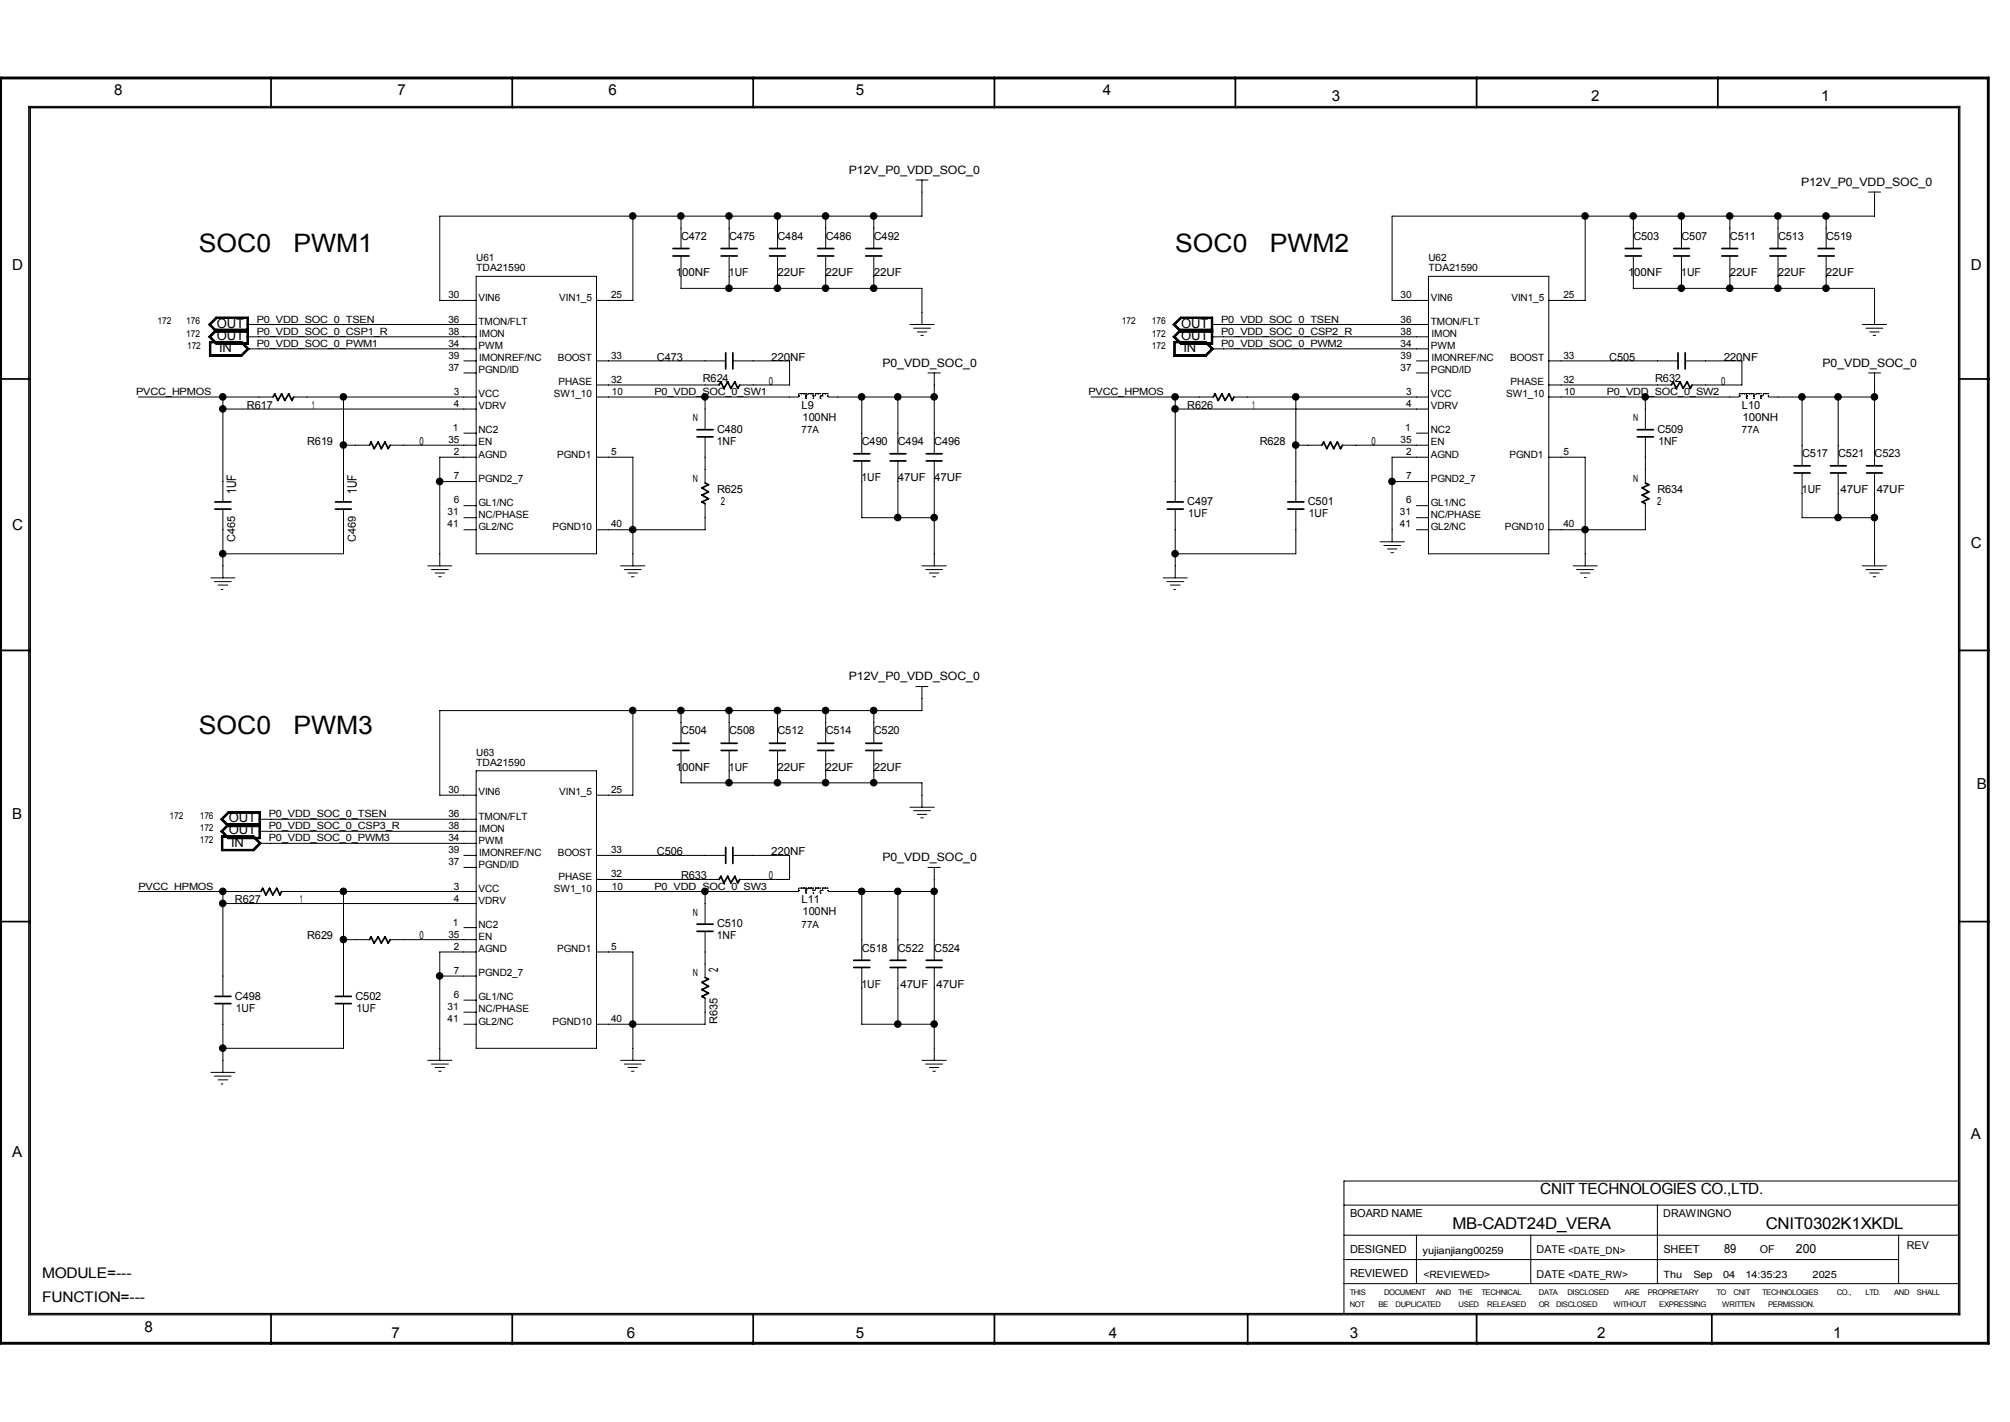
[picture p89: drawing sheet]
<svg xmlns="http://www.w3.org/2000/svg" width="297mm" height="210mm" viewBox="0 0 297 210" stroke-linecap="round" stroke-linejoin="round" font-family="sans-serif">
<defs><g id="words">
<g font-size="3.8">
<text x="29.4" y="37.2">SOC0</text>
<text x="43.3" y="37.2">PWM1</text>
<text x="173.6" y="37.2">SOC0</text>
<text x="187.6" y="37.2">PWM2</text>
<text x="29.4" y="108.5">SOC0</text>
<text x="43.3" y="108.5">PWM3</text>
</g>
<g font-size="2.4">
<text x="214.6" y="181.5">MB-CADT24D_VERA</text>
<text x="260.9" y="181.5">CNIT0302K1XKDL</text>
</g>
<text font-size="2.3" x="227.6" y="176.3">CNIT TECHNOLOGIES CO.,LTD.</text>
<g font-size="2.2">
<text x="16.9" y="14.1">8</text>
<text x="58.8" y="14.1">7</text>
<text x="89.9" y="14.1">6</text>
<text x="126.4" y="14.1">5</text>
<text x="163" y="14.1">4</text>
<text x="196.8" y="15">3</text>
<text x="235.1" y="15">2</text>
<text x="269.1" y="15">1</text>
<text x="1.8" y="39.9">D</text>
<text x="291.2" y="39.9">D</text>
<text x="1.8" y="78.2">C</text>
<text x="291.2" y="80.9">C</text>
<text x="292.1" y="116.5">B</text>
<text x="1.8" y="121">B</text>
<text x="1.8" y="170.8">A</text>
<text x="291.2" y="168.2">A</text>
<text x="6.2" y="188.7">MODULE=---</text>
<text x="6.2" y="192.2">FUNCTION=---</text>
<text x="21.3" y="196.6">8</text>
<text x="57.9" y="197.5">7</text>
<text x="92.6" y="197.5">6</text>
<text x="126.4" y="197.5">5</text>
<text x="163.9" y="197.5">4</text>
<text x="199.5" y="197.5">3</text>
<text x="236" y="197.5">2</text>
<text x="270.9" y="197.5">1</text>
</g>
<g font-size="1.9">
<text x="32" y="48.4">OUT</text>
<text x="32" y="50.2">OUT</text>
<text x="32.4" y="52">IN</text>
<text x="174.5" y="50.2">OUT</text>
<text x="174.5" y="48.4">OUT</text>
<text x="174.9" y="52">IN</text>
<text x="34.9" y="72.9" transform="rotate(-90 34.9 72.9)">1UF</text>
<text x="52.7" y="72.9" transform="rotate(-90 52.7 72.9)">1UF</text>
<text x="33.8" y="121.5">OUT</text>
<text x="33.8" y="123.2">OUT</text>
<text x="34.2" y="125">IN</text>
<text x="106.1" y="143.6" transform="rotate(-90 106.1 143.6)">2</text>
<text x="254.7" y="185">89</text>
<text x="265.4" y="185">200</text>
</g>
<g font-size="1.7">
<text x="125.4" y="25.6">P12V_P0_VDD_SOC_0</text>
<text x="266.1" y="27.4">P12V_P0_VDD_SOC_0</text>
<text x="130.4" y="54.1">P0_VDD_SOC_0</text>
<text x="269.3" y="54.1">P0_VDD_SOC_0</text>
<text x="125.4" y="100.4">P12V_P0_VDD_SOC_0</text>
<text x="130.4" y="127.2">P0_VDD_SOC_0</text>
</g>
<g font-size="1.6">
<text x="100.6" y="35.4">C472</text>
<text x="107.7" y="35.4">C475</text>
<text x="114.9" y="35.4">C484</text>
<text x="122" y="35.4">C486</text>
<text x="129.1" y="35.4">C492</text>
<text x="241.4" y="35.4">C503</text>
<text x="248.5" y="35.4">C507</text>
<text x="255.6" y="35.4">C511</text>
<text x="262.7" y="35.4">C513</text>
<text x="269.8" y="35.4">C519</text>
<text x="99.9" y="40.8">100NF</text>
<text x="107.7" y="40.8">1UF</text>
<text x="114.9" y="40.8">22UF</text>
<text x="122" y="40.8">22UF</text>
<text x="129.1" y="40.8">22UF</text>
<text x="240.6" y="40.8">100NF</text>
<text x="248.4" y="40.8">1UF</text>
<text x="255.6" y="40.8">22UF</text>
<text x="262.7" y="40.8">22UF</text>
<text x="269.8" y="40.8">22UF</text>
<text x="97.1" y="53.2">C473</text>
<text x="114" y="53.2">220NF</text>
<text x="237.8" y="53.2">C505</text>
<text x="254.7" y="53.2">220NF</text>
<text x="103.8" y="56.4">R624</text>
<text x="113.6" y="56.8">0</text>
<text x="244.6" y="56.4">R632</text>
<text x="254.3" y="56.8">0</text>
<text x="36.5" y="60.4">R617</text>
<text x="45.4" y="65.7">R619</text>
<text x="46.1" y="60.4">1</text>
<text x="62" y="65.7">0</text>
<text x="105.9" y="65.7">1NF</text>
<text x="106" y="63.9">C480</text>
<text x="118.5" y="60.4">L9</text>
<text x="118.6" y="62.1">100NH</text>
<text x="127.3" y="65.7">C490</text>
<text x="132.7" y="65.7">C494</text>
<text x="138.1" y="65.7">C496</text>
<text x="175.4" y="60.4">R626</text>
<text x="185" y="60.4">1</text>
<text x="186.1" y="65.7">R628</text>
<text x="202.7" y="65.7">0</text>
<text x="244.9" y="63.9">C509</text>
<text x="245" y="65.7">1NF</text>
<text x="257.4" y="60.4">L10</text>
<text x="257.5" y="62.1">100NH</text>
<text x="127.3" y="71.1">1UF</text>
<text x="132.7" y="71.1">47UF</text>
<text x="138" y="71.1">47UF</text>
<text x="266.3" y="67.5">C517</text>
<text x="271.6" y="67.5">C521</text>
<text x="277" y="67.5">C523</text>
<text x="106" y="72.8">R625</text>
<text x="106.5" y="74.6">2</text>
<text x="175.4" y="74.6">C497</text>
<text x="175.6" y="76.4">1UF</text>
<text x="193.3" y="74.6">C501</text>
<text x="193.4" y="76.4">1UF</text>
<text x="244.9" y="74.6">2</text>
<text x="244.9" y="72.8">R634</text>
<text x="266.3" y="72.8">1UF</text>
<text x="272" y="72.8">47UF</text>
<text x="277.3" y="72.8">47UF</text>
<text x="34.8" y="80" transform="rotate(-90 34.8 80)">C465</text>
<text x="52.6" y="80" transform="rotate(-90 52.6 80)">C469</text>
<text x="99.9" y="113.8">100NF</text>
<text x="100.6" y="108.5">C504</text>
<text x="107.7" y="113.8">1UF</text>
<text x="107.7" y="108.5">C508</text>
<text x="114.9" y="113.8">22UF</text>
<text x="114.9" y="108.5">C512</text>
<text x="122" y="113.8">22UF</text>
<text x="122" y="108.5">C514</text>
<text x="129.1" y="113.8">22UF</text>
<text x="129.1" y="108.5">C520</text>
<text x="97.1" y="126.3">C506</text>
<text x="100.6" y="129.8">R633</text>
<text x="113.6" y="129.8">0</text>
<text x="114" y="126.3">220NF</text>
<text x="34.7" y="133.4">R627</text>
<text x="44.3" y="133.4">1</text>
<text x="106" y="136.9">C510</text>
<text x="118.5" y="133.4">L11</text>
<text x="118.6" y="135.2">100NH</text>
<text x="45.4" y="138.7">R629</text>
<text x="62" y="138.7">0</text>
<text x="105.9" y="138.7">1NF</text>
<text x="127.3" y="140.5">C518</text>
<text x="132.7" y="140.5">C522</text>
<text x="138.1" y="140.5">C524</text>
<text x="34.7" y="147.7">C498</text>
<text x="34.8" y="149.4">1UF</text>
<text x="52.5" y="147.7">C502</text>
<text x="52.7" y="149.4">1UF</text>
<text x="127.3" y="145.9">1UF</text>
<text x="133" y="145.9">47UF</text>
<text x="138.4" y="145.9">47UF</text>
<text x="106" y="151.3" transform="rotate(-90 106 151.3)">R635</text>
<text x="199.5" y="179.7">BOARD NAME</text>
<text x="245.8" y="179.7">DRAWINGNO</text>
<text x="199.5" y="185.1">DESIGNED</text>
<text x="227.1" y="185.1">DATE &lt;DATE_DN&gt;</text>
<text x="245.8" y="185">SHEET</text>
<text x="260" y="185.1">OF</text>
<text x="281.7" y="184.4">REV</text>
<text x="199.5" y="188.6">REVIEWED</text>
<text x="227.1" y="188.7">DATE &lt;DATE_RW&gt;</text>
</g>
<g font-size="1.5">
<text x="70.4" y="38.5">U61</text>
<text x="70.4" y="40.1">TDA21590</text>
<text x="211.1" y="38.5">U62</text>
<text x="211.1" y="40.1">TDA21590</text>
<text x="37.9" y="47.6">P0_VDD_SOC_0_TSEN</text>
<text x="66.2" y="44.1">30</text>
<text x="66.2" y="47.6">36</text>
<text x="70.7" y="44.4">VIN6</text>
<text x="70.7" y="48">TMON/FLT</text>
<text x="82.6" y="44.4">VIN1_5</text>
<text x="90.3" y="44.1">25</text>
<text x="180.4" y="47.6">P0_VDD_SOC_0_TSEN</text>
<text x="207" y="44.1">30</text>
<text x="207" y="47.6">36</text>
<text x="211.4" y="44.4">VIN6</text>
<text x="211.4" y="48">TMON/FLT</text>
<text x="223.3" y="44.4">VIN1_5</text>
<text x="231" y="44.1">25</text>
<text x="37.9" y="49.4">P0_VDD_SOC_0_CSP1_R</text>
<text x="37.9" y="51.2">P0_VDD_SOC_0_PWM1</text>
<text x="66.2" y="53">39</text>
<text x="66.2" y="51.2">34</text>
<text x="66.2" y="49.4">38</text>
<text x="70.7" y="51.6">PWM</text>
<text x="70.8" y="49.8">IMON</text>
<text x="70.8" y="53.3">IMONREF/NC</text>
<text x="82.4" y="53.3">BOOST</text>
<text x="90.3" y="53">33</text>
<text x="180.4" y="49.4">P0_VDD_SOC_0_CSP2_R</text>
<text x="180.4" y="51.2">P0_VDD_SOC_0_PWM2</text>
<text x="207" y="49.4">38</text>
<text x="207" y="51.2">34</text>
<text x="207" y="53">39</text>
<text x="211.4" y="51.6">PWM</text>
<text x="211.5" y="49.8">IMON</text>
<text x="211.5" y="53.3">IMONREF/NC</text>
<text x="223.1" y="53.3">BOOST</text>
<text x="231" y="53">33</text>
<text x="20.1" y="58.3">PVCC_HPMOS</text>
<text x="66.2" y="54.7">37</text>
<text x="67.1" y="58.3">3</text>
<text x="70.7" y="55.1">PGND/ID</text>
<text x="70.7" y="58.7">VCC</text>
<text x="81.8" y="58.7">SW1_10</text>
<text x="82.5" y="56.9">PHASE</text>
<text x="90.3" y="56.5">32</text>
<text x="90.4" y="58.3">10</text>
<text x="96.7" y="58.3">P0_VDD_SOC_0_SW1</text>
<text x="160.8" y="58.3">PVCC_HPMOS</text>
<text x="207" y="54.7">37</text>
<text x="207.8" y="58.3">3</text>
<text x="211.4" y="55.1">PGND/ID</text>
<text x="211.4" y="58.7">VCC</text>
<text x="222.5" y="58.7">SW1_10</text>
<text x="223.2" y="56.9">PHASE</text>
<text x="231" y="56.5">32</text>
<text x="231.1" y="58.3">10</text>
<text x="237.4" y="58.3">P0_VDD_SOC_0_SW2</text>
<text x="66.2" y="65.5">35</text>
<text x="66.9" y="63.7">1</text>
<text x="67.1" y="60.1">4</text>
<text x="70.7" y="60.5">VDRV</text>
<text x="70.7" y="64">NC2</text>
<text x="70.7" y="65.8">EN</text>
<text x="102.4" y="62.2">N</text>
<text x="118.5" y="64">77A</text>
<text x="207" y="65.5">35</text>
<text x="207.6" y="63.7">1</text>
<text x="207.8" y="60.1">4</text>
<text x="211.4" y="60.5">VDRV</text>
<text x="211.4" y="64">NC2</text>
<text x="211.4" y="65.8">EN</text>
<text x="241.3" y="62.2">N</text>
<text x="257.4" y="64">77A</text>
<text x="67.1" y="67.2">2</text>
<text x="67.1" y="70.8">7</text>
<text x="70.7" y="67.6">AGND</text>
<text x="70.7" y="71.2">PGND2_7</text>
<text x="82.3" y="67.6">PGND1</text>
<text x="90.3" y="67.2">5</text>
<text x="102.4" y="71.2">N</text>
<text x="207.8" y="67.2">2</text>
<text x="207.8" y="70.8">7</text>
<text x="211.4" y="67.6">AGND</text>
<text x="211.4" y="71.2">PGND2_7</text>
<text x="223" y="67.6">PGND1</text>
<text x="231" y="67.2">5</text>
<text x="241.3" y="71.2">N</text>
<text x="66.1" y="76.1">31</text>
<text x="66.1" y="77.9">41</text>
<text x="67.1" y="74.3">6</text>
<text x="70.7" y="74.7">GL1/NC</text>
<text x="70.7" y="76.5">NC/PHASE</text>
<text x="90.3" y="77.9">40</text>
<text x="206.8" y="77.9">41</text>
<text x="206.8" y="76.1">31</text>
<text x="207.8" y="74.3">6</text>
<text x="211.4" y="74.7">GL1/NC</text>
<text x="211.4" y="76.5">NC/PHASE</text>
<text x="231" y="77.9">40</text>
<text x="70.7" y="78.3">GL2/NC</text>
<text x="81.7" y="78.3">PGND10</text>
<text x="211.4" y="78.3">GL2/NC</text>
<text x="222.4" y="78.3">PGND10</text>
<text x="70.4" y="111.6">U63</text>
<text x="70.4" y="113.1">TDA21590</text>
<text x="66.2" y="117.1">30</text>
<text x="70.7" y="117.5">VIN6</text>
<text x="82.6" y="117.5">VIN1_5</text>
<text x="90.3" y="117.1">25</text>
<text x="39.7" y="122.4">P0_VDD_SOC_0_CSP3_R</text>
<text x="39.7" y="120.7">P0_VDD_SOC_0_TSEN</text>
<text x="39.7" y="124.2">P0_VDD_SOC_0_PWM3</text>
<text x="66.2" y="120.7">36</text>
<text x="66.2" y="122.4">38</text>
<text x="66.2" y="124.2">34</text>
<text x="66.2" y="126">39</text>
<text x="70.7" y="121">TMON/FLT</text>
<text x="70.7" y="124.6">PWM</text>
<text x="70.8" y="122.8">IMON</text>
<text x="90.3" y="126">33</text>
<text x="20.4" y="131.4">PVCC_HPMOS</text>
<text x="66.2" y="127.8">37</text>
<text x="67.1" y="131.4">3</text>
<text x="70.7" y="128.1">PGND/ID</text>
<text x="70.7" y="131.7">VCC</text>
<text x="70.8" y="126.4">IMONREF/NC</text>
<text x="81.8" y="131.7">SW1_10</text>
<text x="82.4" y="126.4">BOOST</text>
<text x="82.5" y="129.9">PHASE</text>
<text x="90.3" y="129.6">32</text>
<text x="90.4" y="131.4">10</text>
<text x="96.7" y="131.4">P0_VDD_SOC_0_SW3</text>
<text x="66.9" y="136.7">1</text>
<text x="67.1" y="133.1">4</text>
<text x="70.7" y="133.5">VDRV</text>
<text x="70.7" y="137">NC2</text>
<text x="102.4" y="135.3">N</text>
<text x="118.5" y="137">77A</text>
<text x="66.2" y="138.5">35</text>
<text x="67.1" y="143.8">7</text>
<text x="67.1" y="140.3">2</text>
<text x="70.7" y="138.8">EN</text>
<text x="70.7" y="140.6">AGND</text>
<text x="82.3" y="140.6">PGND1</text>
<text x="90.3" y="140.3">5</text>
<text x="66.1" y="149.2">31</text>
<text x="67.1" y="147.4">6</text>
<text x="70.7" y="144.2">PGND2_7</text>
<text x="70.7" y="147.7">GL1/NC</text>
<text x="70.7" y="149.5">NC/PHASE</text>
<text x="102.4" y="144.2">N</text>
<text x="66.1" y="151">41</text>
<text x="70.7" y="151.3">GL2/NC</text>
<text x="81.7" y="151.3">PGND10</text>
<text x="90.3" y="151">40</text>
<text x="210.2" y="185.1">yujianjiang00259</text>
<text x="210.3" y="188.7">&lt;REVIEWED&gt;</text>
<text x="245.8" y="188.7">Thu</text>
<text x="250.2" y="188.7">Sep</text>
<text x="254.6" y="188.7">04</text>
<text x="257.9" y="188.7">14:35:23</text>
<text x="267.8" y="188.7">2025</text>
</g>
<g font-size="1.4">
<text x="23.3" y="47.9">172</text>
<text x="27.5" y="47.9">176</text>
<text x="165.8" y="47.9">172</text>
<text x="170.2" y="47.9">176</text>
<text x="27.5" y="49.7">172</text>
<text x="27.6" y="51.5">172</text>
<text x="170.2" y="49.7">172</text>
<text x="170.2" y="51.5">172</text>
<text x="25.1" y="121">172</text>
<text x="29.5" y="122.7">172</text>
<text x="29.5" y="121">176</text>
<text x="29.5" y="124.5">172</text>
</g>
<g font-size="1.1">
<text x="199.4" y="191.3">THIS</text>
<text x="204.5" y="191.3">DOCUMENT</text>
<text x="212.1" y="191.3">AND</text>
<text x="215.5" y="191.3">THE</text>
<text x="218.9" y="191.3">TECHNICAL</text>
<text x="227.4" y="191.3">DATA</text>
<text x="231.6" y="191.3">DISCLOSED</text>
<text x="240.1" y="191.3">ARE</text>
<text x="243.5" y="191.3">PROPRIETARY</text>
<text x="253.6" y="191.3">TO</text>
<text x="256.2" y="191.3">CNIT</text>
<text x="260.4" y="191.3">TECHNOLOGIES</text>
<text x="271.4" y="191.3">CO.,</text>
<text x="275.6" y="191.3">LTD.</text>
<text x="279.9" y="191.3">AND</text>
<text x="283.3" y="191.3">SHALL</text>
<text x="199.4" y="193.1">NOT</text>
<text x="203.7" y="193.1">BE</text>
<text x="206.2" y="193.1">DUPLICATED</text>
<text x="215.5" y="193.1">USED</text>
<text x="219.8" y="193.1">RELEASED</text>
<text x="227.4" y="193.1">OR</text>
<text x="229.9" y="193.1">DISCLOSED</text>
<text x="238.4" y="193.1">WITHOUT</text>
<text x="245.2" y="193.1">EXPRESSING</text>
<text x="254.5" y="193.1">WRITTEN</text>
<text x="261.2" y="193.1">PERMISSION.</text>
</g>
</g></defs>
<g fill="none" stroke="#000" stroke-width=".25">
<path d="M0 11.4h293.9v187.1h-293.9zM.2 11.6h293.5v186.7h-293.5zM4.4 15.9h285v178.1h-285zM40 11.4v4.5M75.7 11.4v4.5M111.3 11.4v4.5M146.9 11.4v4.5M182.5 11.4v4.5M218.2 11.4v4.5M253.8 11.4v4.5M99.4 37.8h2.4M99.4 36.7h2.4"/>
<path d="M106.6 37.8h2.3M106.6 36.7h2.3M113.7 37.8h2.3M113.7 36.7h2.3M120.8 37.8h2.4M120.8 36.7h2.4M127.9 37.8h2.4M127.9 36.7h2.4M240.2 37.8h2.3M240.2 36.7h2.3M247.3 37.8h2.3M247.3 36.7h2.3"/>
<path d="M254.4 37.8h2.4M254.4 36.7h2.4M261.5 37.8h2.4M261.5 36.7h2.4M268.6 37.8h2.4M268.6 36.7h2.4M0 56h4.4M40.3 58.6l.3-.4 .5 .9 .5-.9 .5 .9 .6-.9 .4 .9 .3-.5M106.3 56.9l.2-.5 .5 1 .5-1 .5 1 .6-1 .4 1 .3-.5M107.2 52.1v2.4M108.3 52.1v2.4M179.3 58.6l.2-.4 .5 .9 .6-.9 .4 .9 .6-.9 .5 .9 .2-.5"/>
<path d="M247 56.9l.2-.5 .5 1 .5-1 .5 1 .6-1 .5 1 .2-.5M247.9 52.1v2.4M249 52.1v2.4M289.4 56h4.5M31.7 75.2h2.4M31.7 74.1h2.4M49.6 75.2h2.3M49.6 74.1h2.3M54.6 65.7l.2-.4 .5 1 .6-1 .4 1 .6-1 .5 1 .3-.6M103 64.5h2.4M103 63.5h2.4M104.2 71.3l.5 .3-1 .5 1 .5-1 .5 1 .6-1 .4 .5 .3"/>
<path d="M126.2 68.1h2.3M126.2 67h2.3M131.5 68.1h2.4M131.5 67h2.4M136.9 68.1h2.3M136.9 67h2.3M172.5 75.2h2.3M172.5 74.1h2.3M190.3 75.2h2.4M190.3 74.1h2.4M195.3 65.7l.3-.4 .4 1 .6-1 .5 1 .5-1 .5 1 .3-.6M241.9 64.5h2.4"/>
<path d="M241.9 63.5h2.4M243.1 71.3l.5 .3-.9 .5 .9 .5-.9 .5 .9 .6-.9 .4 .4 .3M265.1 69.8h2.4M265.1 68.8h2.4M270.5 69.8h2.3M270.5 68.8h2.3M275.8 69.8h2.3M275.8 68.8h2.3M0 96.1h4.4M289.4 96.1h4.5M99.4 110.8h2.4M99.4 109.8h2.4"/>
<path d="M106.6 110.8h2.3M106.6 109.8h2.3M113.7 110.8h2.3M113.7 109.8h2.3M120.8 110.8h2.4M120.8 109.8h2.4M127.9 110.8h2.4M127.9 109.8h2.4M0 136.1h4.4M38.6 131.7l.2-.5 .5 1 .5-1 .5 1 .6-1 .5 1 .2-.5M54.6 138.8l.2-.5 .5 1 .6-1 .4 1 .6-1 .5 1 .3-.5M103 137.5h2.4"/>
<path d="M103 136.5h2.4M106.3 129.9l.2-.5 .5 1 .5-1 .5 1 .6-1 .4 1 .3-.5M107.2 125.1v2.4M108.3 125.1v2.4M289.4 136.1h4.5M31.7 148.2h2.4M31.7 147.2h2.4M49.6 148.2h2.3M49.6 147.2h2.3M104.2 144.4l.5 .2-1 .5 1 .6-1 .4 1 .6-1 .5 .5 .2M126.2 142.9h2.3M126.2 141.8h2.3"/>
<path d="M131.5 142.9h2.4M131.5 141.8h2.4M136.9 142.9h2.3M136.9 141.8h2.3M40 194v4.5M75.7 194v4.5M111.3 194v4.5M146.9 194v4.5M184.4 194v4.5M218.2 194v4.5M252.9 194v4.5"/>
</g>
<g fill="none" stroke="#000" stroke-width=".15">
<path d="M4.2 15.7h285.4v178.5h-285.4zM93.5 31.9v12.5h-5.4M100.6 37.8v4.8h35.6v5.3M100.6 31.9v4.8M107.7 31.9v4.8M107.7 37.8v4.8M114.9 31.9v4.8M114.9 37.8v4.8M122 31.9v4.8M122 37.8v4.8M129.1 31.9v4.8M129.1 37.8v4.8"/>
<path d="M135.3 26.6h1.8M136.2 26.6v5.3h-71.2v12.5h5.4M234.2 31.9v12.5h-5.3M241.3 37.8v4.8h35.7v5.3M241.3 31.9v4.8M248.5 31.9v4.8M248.5 37.8v4.8M255.6 31.9v4.8M255.6 37.8v4.8M262.7 31.9v4.8M262.7 37.8v4.8M269.8 31.9v4.8"/>
<path d="M269.8 37.8v4.8M276.1 28.4h1.8M277 28.4v3.5h-71.3v12.5h5.4M20.4 58.6h19.9M30.9 50.4h4.8l1.1 1.1-1.1 1.1h-4.8zM31 50.5h4.7l1 1-1 1h-4.7zM31.1 50.5h4.5l1 1-1 1h-4.5zM32 48.9l-.8-1 .8-.9h4.5v3.6h-5.3v1.8h4.4l.9-.9M32 48.9h4.5M32 48.9l-.8 .8 .8 .9M32.9 58.6v15.5M35.6 50.6l.9 .9"/>
<path d="M36.5 49.7h33.9M36.5 51.5h33.9M36.5 47.9h33.9M36.6 48.8h-4.6l-1 .9 1 1h4.6v-3.7h-4.6l-1 .9 1 1h4.6M36.6 48.7h-4.6l-1.1 1 1.1 1.1h4.6v-3.9h-4.6l-1.1 1 1.1 1.1h4.6M36.7 48.6h-4.8l-1.1 1.1 1.1 1.1h4.8v-4h-4.8l-1.1 1.1 1.1 1.2h4.8M43.4 58.6h27M50.8 58.6v15.5M68.5 55.1h1.9M68.5 53.3h1.9M70.4 40.8h17.7v41h-17.7zM88.1 58.6h29.9"/>
<path d="M88.1 56.9h18.2M88.1 53.3h19.1M104.2 58.6v4.9M108.3 53.3h8.4v3.6h-7.4M118 58.5h.1M118.4 58.1h.1M118.7 58.1h.1M119.1 58.1h.1M119.1 58.5h.1M119.1 58.8h.1M119.1 58.1h-1.1v.4M119.1 58.1v.7"/>
<path d="M119.4 58.1h.1M119.4 58.1h.7M119.4 58.1l-.3 .4M119.8 58.1h.1M120.1 58.5h.1M120.1 58.8h.1M120.1 58.1h.1M120.1 58.1v.4M120.5 58.1h.1M120.5 58.1h.7M120.5 58.1v.4h-.4M120.8 58.1h.1"/>
<path d="M121.2 58.1h.1M121.2 58.5h.1M121.2 58.8h.1M121.2 58.5h.3M121.2 58.5v.3M121.5 58.5h.1M121.5 58.1h.1M121.5 58.1h.7M121.5 58.1v.4M121.9 58.1h.1M122.2 58.1h.1M122.2 58.5h.1"/>
<path d="M122.4 58.6h15.6M127.3 58.6v8.4M132.7 58.6v8.4M134.5 47.9h3.5M135 48.5h2.5M135.6 49h1.3M136.1 49.5h.3M137.1 55.1h1.8M138 55.1v11.9M161.2 58.6h18.1M173.4 50.4h4.8l1.1 1.1-1.1 1.1h-4.8zM173.5 50.5h4.7l1 1-1 1h-4.7z"/>
<path d="M173.6 50.5h4.5l1 1-1 1h-4.5zM173.7 58.6v15.5M174.5 48.9l-.8-1 .8-.9h4.5v3.6h-5.3v1.8h4.4l.9-.9M174.5 48.9h4.5M174.5 48.9l-.8 .8 .8 .9M178.1 50.6l.9 .9M179 49.7h32.1M179 51.5h32.1M179 47.9h32.1M179.1 48.8h-4.6l-.9 .9 .9 1h4.6v-3.7h-4.6l-.9 .9 .9 1h4.6M179.2 48.7h-4.7l-1.1 1 1.1 1.1h4.7v-3.9h-4.7l-1.1 1 1.1 1.1h4.7M179.2 48.6h-4.7l-1.2 1.1 1.2 1.1h4.7v-4h-4.7l-1.2 1.1 1.2 1.2h4.7"/>
<path d="M182.3 58.6h28.8M191.5 58.6v15.5M209.3 55.1h1.8M209.3 53.3h1.8M211.1 40.8h17.8v41h-17.8zM228.9 58.6h28.1M228.9 56.9h18.1M228.9 53.3h19M243.1 58.6v4.9M249 53.3h8.4v3.6h-7.4M257 58.1h.1M257 58.5h.1"/>
<path d="M257 58.1h2.1M257 58.1v.4M257.4 58.1h.1M257.7 58.1h.1M258.1 58.1h.1M258.1 58.5h.1M258.1 58.8h.1M258.1 58.1v.7M258.4 58.1h.1M258.8 58.1h.1M259.1 58.5h.1M259.1 58.8h.1"/>
<path d="M259.1 58.1h.1M259.1 58.1v.4M259.5 58.1h.1M259.5 58.1h.7M259.5 58.1l-.4 .4M259.8 58.1h.1M260.2 58.1h.1M260.2 58.5h.1M260.2 58.8h.1M260.2 58.5v.3M260.5 58.1h.1M260.5 58.1h.7"/>
<path d="M260.5 58.1v.4h-.3M260.9 58.1h.1M261.2 58.1h.1M261.2 58.5h.1M261.3 58.6h15.7M266.3 58.6v10.2M271.6 58.6v10.2M275.2 47.9h3.6M275.7 48.5h2.5M276.1 55.1h1.8M276.3 49h1.4M276.8 49.5h.4"/>
<path d="M277 55.1v13.7M32.9 75.2v10.1M32.9 60.4h37.5M50.8 65.7h3.8M50.8 75.2v6.6h-17.9M57.7 65.7h12.7M65 71.1h5.4M68.5 78.2h1.9M68.5 76.5h1.9M68.5 74.7h1.9M68.5 64h1.9M70.4 67.5h-5.4v16.1"/>
<path d="M88.1 67.5h5.4v16.1M104.2 64.5v6.8M104.2 74.4v3.8h-16.1M127.3 68.1v8.4h10.7M132.7 68.1v8.4M138 68.1v15.5M173.7 60.4h37.4M173.7 75.2v10.1M191.5 65.7h3.8M191.5 75.2v6.6h-17.8M198.4 65.7h12.7M205.7 71.1h5.4"/>
<path d="M209.3 78.2h1.8M209.3 76.5h1.8M209.3 74.7h1.8M209.3 64h1.8M211.1 67.5h-5.4v12.5M228.9 67.5h5.3v16.1M243.1 64.5v6.8M243.1 74.4v3.8h-14.2M266.3 69.8v6.7h10.7M271.6 69.8v6.7M277 69.8v13.8M31.2 85.3h3.5"/>
<path d="M31.7 85.9h2.5M32.2 86.4h1.5M32.6 87.1h.4M63.2 83.6h3.6M63.8 84.1h2.5M64.3 84.6h1.4M64.8 85.2h.4M91.7 83.6h3.6M92.2 84.1h2.5M92.8 84.6h1.4M93.3 85.2h.4M136.2 83.6h3.6"/>
<path d="M136.8 84.1h2.5M137.3 84.6h1.4M137.8 85.2h.4M171.9 85.3h3.5M172.4 85.9h2.5M172.9 86.4h1.5M173.4 87.1h.3M203.9 80h3.6M204.5 80.6h2.5M205 81.1h1.4M205.5 81.6h.4M232.5 83.6h3.5"/>
<path d="M233 84.1h2.5M233.5 84.6h1.4M234.1 85.3h.3M275.2 83.6h3.6M275.7 84.1h2.5M276.3 84.6h1.4M276.8 85.2h.4M70.4 113.8h17.7v41h-17.7zM93.5 104.9v12.5h-5.4M100.6 110.8v4.8h35.6v3.6M100.6 104.9v4.9M107.7 104.9v4.9"/>
<path d="M107.7 110.8v4.8M114.9 104.9v4.9M114.9 110.8v4.8M122 104.9v4.9M122 110.8v4.8M129.1 104.9v4.9M129.1 110.8v4.8M134.5 119.2h3.5M135 119.7h2.5M135.3 101.4h1.8M136.2 101.4v3.5h-71.2v12.5h5.4M20.4 131.7h18.2"/>
<path d="M32.7 123.4h4.8l1.1 1.1-1.1 1.1h-4.8zM32.8 123.5h4.7l1 1-1 1.1h-4.7zM32.9 123.6h4.5l1 .9-1 1h-4.5zM32.9 131.7v15.5M32.9 133.4h37.5M33.8 121.9l-.9-.9 .9-.9h4.5v3.6h-5.4v1.7h4.5l.9-.9M33.8 121.9h4.5M33.8 121.9l-.9 .9 .9 .9M37.4 123.7l.9 .8M38.3 124.5h32.1M38.3 122.8h32.1M38.3 121h32.1"/>
<path d="M38.4 121.8h-4.6l-1 1 1 .9h4.6v-3.7h-4.6l-1 1 1 .9h4.6M38.4 121.7h-4.7l-1 1.1 1 1h4.7v-3.9h-4.7l-1 1.1 1 1h4.7M38.5 121.7h-4.8l-1.1 1.1 1.1 1.1h4.8v-4h-4.8l-1.1 1.1 1.1 1.1h4.8M41.6 131.7h28.8M50.8 131.7v15.5M50.8 138.8h3.8M57.7 138.8h12.7M68.5 128.1h1.9M68.5 137h1.9M68.5 126.3h1.9M88.1 129.9h18.2M88.1 131.7h29.9"/>
<path d="M88.1 126.3h19.1M104.2 131.7v4.8M104.2 137.5v6.9M108.3 126.3h8.4v3.6h-7.4M118 131.5h.1M118.4 131.2h.1M118.7 131.2h.1M119.1 131.2h.1M119.1 131.5h.1M119.1 131.9h.1M119.1 131.2h-1.1v.3M119.1 131.2v.7"/>
<path d="M119.4 131.2h.1M119.4 131.2h.7M119.4 131.2l-.3 .3M119.8 131.2h.1M120.1 131.5h.1M120.1 131.9h.1M120.1 131.2h.1M120.1 131.2v.3M120.5 131.2h.1M120.5 131.2v.3h-.4M120.5 131.2h.7M120.8 131.2h.1"/>
<path d="M121.2 131.2h.1M121.2 131.5h.1M121.2 131.9h.1M121.2 131.5v.4M121.2 131.5h.3M121.5 131.5h.1M121.5 131.2h.1M121.5 131.2v.3M121.5 131.2h.7M121.9 131.2h.1M122.2 131.2h.1M122.2 131.5h.1"/>
<path d="M122.4 131.7h15.6M127.3 131.7v10.1M132.7 131.7v10.1M135.6 120.3h1.3M136.1 120.8h.3M137.1 128.1h1.8M138 128.1v13.7M31.2 158.4h3.5M31.7 158.9h2.5M32.2 159.5h1.5M32.9 148.2v10.2M50.8 148.2v6.6h-17.9"/>
<path d="M63.2 156.6h3.6M63.8 157.1h2.5M64.3 157.6h1.4M64.8 158.2h.4M65 144.1h5.4M68.5 151.3h1.9M68.5 149.5h1.9M68.5 147.7h1.9M70.4 140.6h-5.4v16M88.1 140.6h5.4v16M91.7 156.6h3.6M92.2 157.1h2.5"/>
<path d="M92.8 157.6h1.4M93.3 158.2h.4M104.2 147.4v3.9h-16.1M127.3 142.9v8.4h10.7M132.7 142.9v8.4M136.2 156.6h3.6M136.8 157.1h2.5M137.3 157.6h1.4M137.8 158.2h.4M138 142.9v13.7M32.6 160.1h.4M198.6 178h90.8"/>
<path d="M244.9 178v11.6M289.4 174.4h-90.8v19.6M198.6 189.6h90.8M198.6 186h81.9M198.6 182.4h90.8M209.3 182.4v7.2M226.2 182.4v7.2M280.5 182.4v7.2"/>
</g>
<g fill="#000" stroke="#000" stroke-width=".15">
<circle cx="93.5" cy="31.9" r=".49"/>
<circle cx="100.6" cy="31.9" r=".49"/>
<circle cx="107.7" cy="31.9" r=".49"/>
<circle cx="114.9" cy="31.9" r=".49"/>
<circle cx="122" cy="31.9" r=".49"/>
<circle cx="129.1" cy="31.9" r=".49"/>
<circle cx="234.2" cy="31.9" r=".49"/>
<circle cx="241.3" cy="31.9" r=".49"/>
<circle cx="248.4" cy="31.9" r=".49"/>
<circle cx="255.6" cy="31.9" r=".49"/>
<circle cx="262.7" cy="31.9" r=".49"/>
<circle cx="269.8" cy="31.9" r=".49"/>
<circle cx="32.9" cy="58.6" r=".49"/>
<circle cx="50.7" cy="58.6" r=".49"/>
<circle cx="104.2" cy="58.6" r=".49"/>
<circle cx="107.7" cy="42.6" r=".49"/>
<circle cx="114.9" cy="42.6" r=".49"/>
<circle cx="122" cy="42.6" r=".49"/>
<circle cx="127.3" cy="58.6" r=".49"/>
<circle cx="129.1" cy="42.6" r=".49"/>
<circle cx="132.7" cy="58.6" r=".49"/>
<circle cx="138" cy="58.6" r=".49"/>
<circle cx="173.6" cy="58.6" r=".49"/>
<circle cx="191.5" cy="58.6" r=".49"/>
<circle cx="243.1" cy="58.6" r=".49"/>
<circle cx="248.4" cy="42.6" r=".49"/>
<circle cx="255.6" cy="42.6" r=".49"/>
<circle cx="262.7" cy="42.6" r=".49"/>
<circle cx="266.3" cy="58.6" r=".49"/>
<circle cx="269.8" cy="42.6" r=".49"/>
<circle cx="271.6" cy="58.6" r=".49"/>
<circle cx="277" cy="58.6" r=".49"/>
<circle cx="32.9" cy="60.4" r=".49"/>
<circle cx="50.7" cy="65.7" r=".49"/>
<circle cx="65" cy="71.1" r=".49"/>
<circle cx="93.5" cy="78.2" r=".49"/>
<circle cx="132.7" cy="76.4" r=".49"/>
<circle cx="138" cy="76.4" r=".49"/>
<circle cx="173.6" cy="60.4" r=".49"/>
<circle cx="191.5" cy="65.7" r=".49"/>
<circle cx="205.7" cy="71.1" r=".49"/>
<circle cx="234.2" cy="78.2" r=".49"/>
<circle cx="271.6" cy="76.4" r=".49"/>
<circle cx="277" cy="76.4" r=".49"/>
<circle cx="32.9" cy="81.8" r=".49"/>
<circle cx="173.6" cy="81.8" r=".49"/>
<circle cx="93.5" cy="104.9" r=".49"/>
<circle cx="100.6" cy="104.9" r=".49"/>
<circle cx="107.7" cy="115.6" r=".49"/>
<circle cx="107.7" cy="104.9" r=".49"/>
<circle cx="114.9" cy="115.6" r=".49"/>
<circle cx="114.9" cy="104.9" r=".49"/>
<circle cx="122" cy="115.6" r=".49"/>
<circle cx="122" cy="104.9" r=".49"/>
<circle cx="129.1" cy="115.6" r=".49"/>
<circle cx="129.1" cy="104.9" r=".49"/>
<circle cx="32.9" cy="131.6" r=".49"/>
<circle cx="32.9" cy="133.4" r=".49"/>
<circle cx="50.7" cy="131.6" r=".49"/>
<circle cx="50.7" cy="138.7" r=".49"/>
<circle cx="104.2" cy="131.6" r=".49"/>
<circle cx="127.3" cy="131.6" r=".49"/>
<circle cx="132.7" cy="131.6" r=".49"/>
<circle cx="138" cy="131.6" r=".49"/>
<circle cx="32.9" cy="154.8" r=".49"/>
<circle cx="65" cy="144.1" r=".49"/>
<circle cx="93.5" cy="151.2" r=".49"/>
<circle cx="132.7" cy="151.2" r=".49"/>
<circle cx="138" cy="151.2" r=".49"/>
</g>
<use href="#words"/>
</svg>
